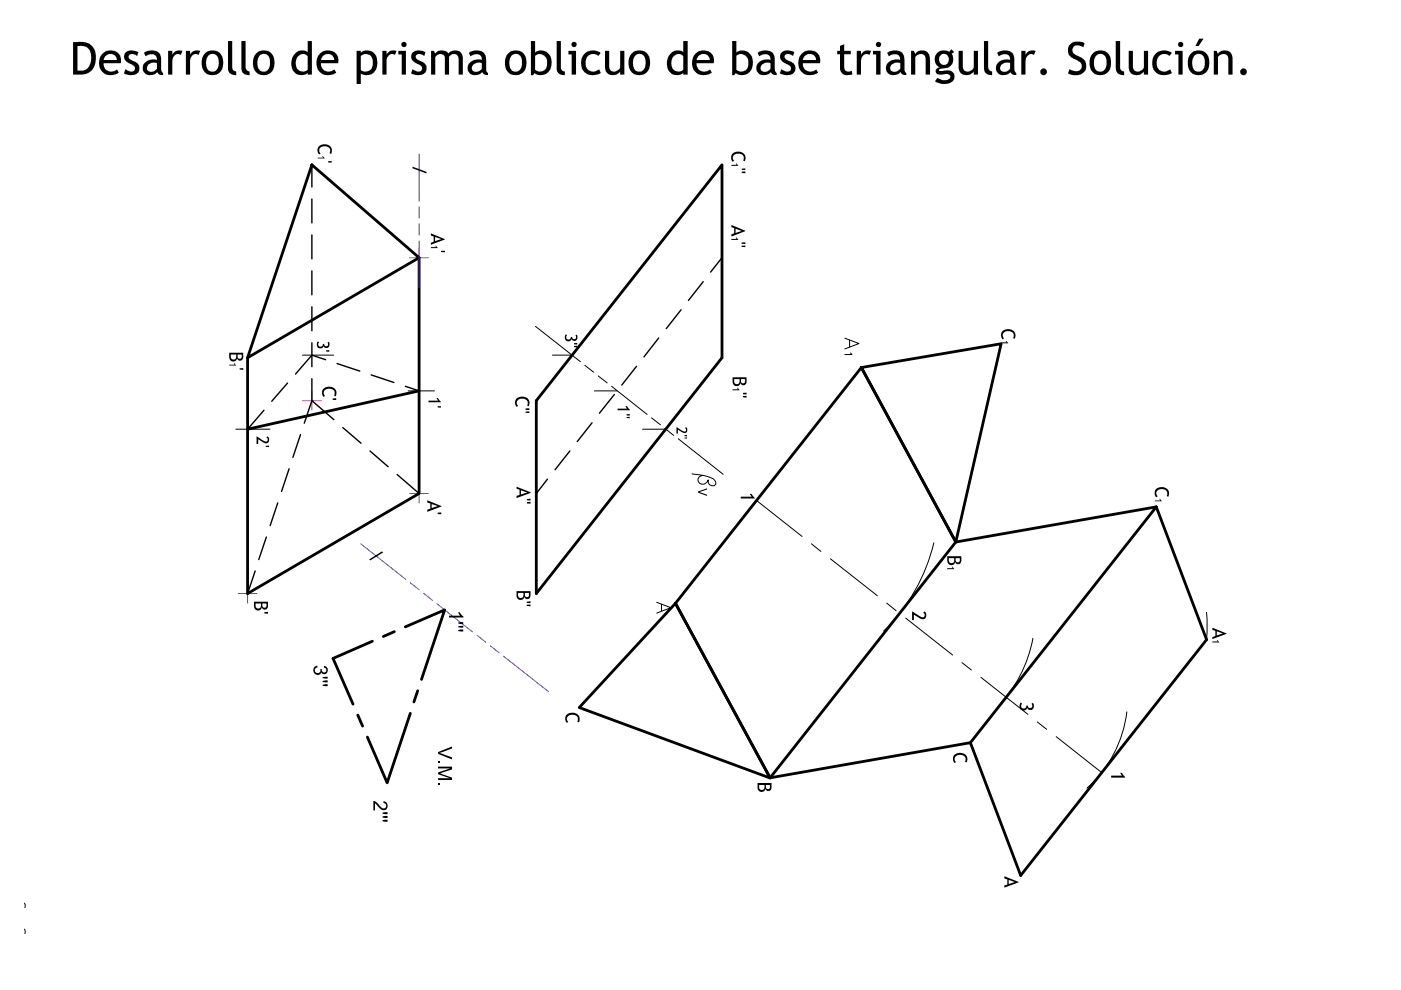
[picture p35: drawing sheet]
<svg xmlns="http://www.w3.org/2000/svg" width="297mm" height="210mm" viewBox="0 0 297 210" stroke-linecap="round" stroke-linejoin="round" font-family="sans-serif">
<defs><g id="words">
<text font-size="2.9" x="4.7" y="207.4" transform="rotate(-90 4.7 207.4)">www.ingverger.com.ar</text>
</g></defs>
<g fill="#000">
<path d="M26.6 11.2a2.48 2.48 0 0 1 2.7-.2l-.2 .9a1.11 1.11 0 0 0-1.8 .1l.2 .5 .9 .5a1.51 1.51 0 0 1 1.1 1.9 1.51 1.51 0 0 1-1.8 1l-.9-.1-.5-.3 .3-.8 .4 .2a.89 .89 0 0 0 1 .3 .89 .89 0 0 0 .6-.9l-.3-.4-1.2-.7a1.37 1.37 0 0 1-.5-2zM35.6 10.8h.9v.8l.1-.1a1.7 1.7 0 0 1 2.1-.7l-.4 .9a1.22 1.22 0 0 0-1.3 .1 1.22 1.22 0 0 0-.5 1.1v2.9h-.9zM39.4 10.8h.9v.8l.1-.2a1.76 1.76 0 0 1 2.1-.6l-.4 .9a1.22 1.22 0 0 0-1.3 .1 1.22 1.22 0 0 0-.5 1.1v2.9h-.9zM48.3 8.7h.9v5.6a.87 .87 0 0 0 .9 .8v.8l-.8-.1a1.3 1.3 0 0 1-1-1.4zM51.2 8.7h.9v5.7l.3 .6 .5 .1v.8l-.8-.1a1.3 1.3 0 0 1-.9-1.4zM81.1 10.8h.9v.7a1.7 1.7 0 0 1 2.1-.7l-.4 .9a1.2 1.2 0 0 0-1.3 0 1.2 1.2 0 0 0-.4 1.2v2.9h-.9zM87.4 11.2a2.42 2.42 0 0 1 2.8-.2l-.2 .9a1.11 1.11 0 0 0-1.9 .1l.2 .5 1 .5a1.51 1.51 0 0 1 1.1 1.9 1.51 1.51 0 0 1-1.8 1l-1-.1-.4-.3 .3-.8 .2 .1a1.06 1.06 0 0 0 1.8-.3 1.38 1.38 0 0 0-1.2-1.1l-.4-.2a1.4 1.4 0 0 1-.5-2zM91.4 10.8h.6l.3 .6a1.78 1.78 0 0 1 2.8 0l.2-.3a1.67 1.67 0 0 1 1.9-.3 1.67 1.67 0 0 1 .9 1.7v3.3h-.9v-3.2a1.06 1.06 0 0 0-.7-1.1 1.06 1.06 0 0 0-1.3 .6v3.7h-.9v-3.5a1.08 1.08 0 0 0-.9-.8 1.08 1.08 0 0 0-1.1 .6v3.7h-.9zM118 8.7h.9v5.6a.8 .8 0 0 0 .9 .8v.8l-.8-.1a1.3 1.3 0 0 1-1-1.4zM123.9 11.5l.7-.6 1.5-.2 1.2 .5-.4 .6h-.1a1.72 1.72 0 0 0-2 0 1.72 1.72 0 0 0-.6 1.9v.4a1.69 1.69 0 0 0 2.8 .6l.4 .8-1.6 .4-1.1-.1-1-.7-.3-.7-.2-1.2 .2-.9zM128.3 10.8h.9v3.2a1.18 1.18 0 0 0 .9 1.2 1.18 1.18 0 0 0 1.3-.8l.1-3.6h.9v5h-.9v-.7l-.3 .4a1.71 1.71 0 0 1-2 .3 1.71 1.71 0 0 1-.9-1.7zM165.7 11.2a2.47 2.47 0 0 1 2.7-.2l-.3 .9a1.11 1.11 0 0 0-1.8 .1l.2 .5 1 .5a1.51 1.51 0 0 1 1.1 1.9 1.51 1.51 0 0 1-1.8 1l-1.4-.4 .3-.8 .2 .1a1.18 1.18 0 0 0 1.8-.1 1.07 1.07 0 0 0-1-1.2l-.6-.3a1.31 1.31 0 0 1-.4-2z"/>
<path d="M178.1 9.7l.9-.3v1.4h1.4v.7h-1.4v2.5a1 1 0 0 0 .4 1.1 1 1 0 0 0 1.2-.1l.1 .8-.7 .1a1.47 1.47 0 0 1-1.9-1.5v-2.9h-.6v-.7h.6zM181.7 10.8h.8v.8l.1-.1a1.7 1.7 0 0 1 2.1-.7l-.4 .9a1.22 1.22 0 0 0-1.3 .1 1.22 1.22 0 0 0-.5 1.1v2.9h-.8zM193.2 10.8h.6l.3 .7a1.72 1.72 0 0 1 2.1-.7 1.72 1.72 0 0 1 1 1.9v3.1h-.9v-2.9a1.17 1.17 0 0 0-.8-1.4 1.17 1.17 0 0 0-1.4 .6v3.7h-.9zM203.2 10.8h.9v3.2a1.16 1.16 0 0 0 1 1.2 1.16 1.16 0 0 0 1.3-.9l.1-3.5h.8v5h-.8v-.7l-.3 .4a1.71 1.71 0 0 1-2 .3 1.71 1.71 0 0 1-1-1.7zM208.6 8.7h.9v5.6l.2 .5 .7 .3v.8l-1.1-.2a1.49 1.49 0 0 1-.7-1.3zM216.5 10.8h.9v.8l.1-.1a1.7 1.7 0 0 1 2.1-.7l-.4 .9a1.22 1.22 0 0 0-1.3 .1 1.22 1.22 0 0 0-.5 1.1v2.9h-.9zM226.7 9.6l.4-.4a2.97 2.97 0 0 1 2.9 0l-.3 .8-.5-.2a1.16 1.16 0 0 0-1.8 .9 1.34 1.34 0 0 0 1.1 1.1l1.1 .6a1.99 1.99 0 0 1 .5 2.4 1.99 1.99 0 0 1-2.2 1.1h-.7l-.8-.4 .4-.9 .9 .4a1.19 1.19 0 0 0 1.6-.7 1.19 1.19 0 0 0-1-1.5l-.9-.5a1.88 1.88 0 0 1-.7-2.7zM236.6 8.7h.9v5.6a.8 .8 0 0 0 .8 .8v.8l-.8-.1a1.39 1.39 0 0 1-.9-1.4zM239.3 10.8h.9v3.2a1.16 1.16 0 0 0 1 1.2 1.16 1.16 0 0 0 1.3-.9v-3.5h.9v5h-.9v-.7l-.3 .4a1.71 1.71 0 0 1-1.9 .3 1.71 1.71 0 0 1-1-1.7zM244.9 11.5l.8-.6 1.5-.2 1.3 .5-.5 .6h-.1a1.71 1.71 0 0 0-2.1 0 1.71 1.71 0 0 0-.5 2 1.67 1.67 0 0 0 1.1 1.3 1.67 1.67 0 0 0 1.7-.4l.4 .8-1.2 .4h-1.3l-1.1-.7-.5-.9-.1-1.4 .2-.7zM257.3 10.8h.6l.3 .7a1.69 1.69 0 0 1 2.1-.7 1.69 1.69 0 0 1 1 1.9v3.1h-.9v-2.9a1.15 1.15 0 0 0-.6-1.4 1.15 1.15 0 0 0-1.5 .5l-.1 3.8h-.9zM67.4 33.4h1.1l-.2-.3h.2l.3 .5h-1.4z"/>
<path d="M69.6 34.2l.7-.1v.4l-.7-.1zM67.6 31.1l.9-.5 1.2 .2 .6 .6-.1 1.2-.3-.1 .1-.7-.2-.5-.5-.2-.8-.1-.8 .5v.6l.3 .4-.4 .3-.3-.7v-.5zM87.5 35.3l2.9 1.1v.4l-2.9-1.1zM155.1 35h1.1l-.2-.3h.2l.3 .5h-1.4zM157.3 35.8l.7-.1v.4l-.7-.1zM157.3 36.4h.7v.3h-.7zM155.3 32.6l.9-.4 1.1 .1 .7 .6 .1 .8-.2 .5-.3-.1 .1-.9-.3-.4-.6-.2h-.6l-.8 .4v.6l.3 .5-.3 .2-.4-.6v-.7zM91.4 52.4h1.1l-.2-.3h.2l.3 .5h-1.4zM93.5 53.2h.8v.3h-.8zM155.1 50.7h1.1l-.2-.3h.2l.3 .5h-1.4zM157.2 51.4h.8v.4l-.8-.1zM157.2 52.1h.8v.3h-.8z"/>
<path d="M48.6 77.3h1.1l-.2-.3h.2l.4 .5h-1.5zM50.8 78.1l.8-.1v.4l-.8-.1zM67.4 72.4l.2 .1-.1 .5a.49 .49 0 0 0 .5 .5 .49 .49 0 0 0 .5-.6h.2l.1 .4 .4 .1a.43 .43 0 0 0 .4-.3 .43 .43 0 0 0-.2-.5l.3-.1 .2 .2v.6l-.3 .4-.6 .1-.4-.4-.3 .4-.6 .1-.4-.3-.1-.3v-.5zM69.1 74.3l.7-.1v.4l-.7-.1zM120 70.9l.2 .2-.1 .6 .2 .3 .6-.1 .1-.5h.3l.1 .3 .4 .2a.46 .46 0 0 0 .3-.3 .46 .46 0 0 0-.1-.5l.2-.2 .2 .3v.6l-.2 .4-.5 .1-.5-.4-.3 .3-.5 .2-.3-.1-.3-.5v-.5zM121.7 72.8l.7-.1v.4l-.7-.1zM121.7 73.3h.7v.3h-.7zM212.3 72.6h1.1l-.2-.3h.2l.4 .5h-1.5zM212.5 70.2l.9-.4h.7l.6 .2 .6 .7-.2 1.1-.3-.1 .1-.8-.2-.4-.6-.3h-.7l-.7 .5-.1 .5 .3 .5-.3 .3-.4-.9zM54.4 92.5l1.9 1.1 .4-.1v-.5l-.2-.3 .2-.2 .4 .5-.1 .6-.3 .4h-.4l-1.6-.9v1h-.3zM56.3 94.5h.7v.3l-.7-.1zM70.5 84.5l.8-.1v.4h-.8z"/>
<path d="M68.5 82.5l.4-.3 .7-.2 1.2 .2 .5 .8-.1 1-.4-.1 .2-.9-.3-.3-.5-.2-.6-.1-.6 .2-.3 .3-.1 .5 .3 .5-.3 .2-.3-.5v-.6zM90.8 84.9h2.1l-.4-.5h.4l.6 .9h-2.7zM92.8 86.1h.7v.3h-.7zM111.4 86.6h.8v.3h-.8zM111.4 87.3l.8-.1v.4l-.8-.1zM109.5 84.5l.9-.4h.6l.6 .2 .6 .7-.1 1.1-.3-.1 .1-.8-.3-.4-.6-.3h-.6l-.8 .5v.6l.3 .4-.3 .3-.4-.9zM130.9 86.6h2l-.3-.5h.3l.7 .9h-2.7zM132.8 87.8h.7v.3h-.7zM132.8 88.4h.7v.3l-.7-.1zM143.4 90.6l1.5 .9a.39 .39 0 0 0 .6-.2 .39 .39 0 0 0-.3-.6l.3-.1 .2 .3v.5l-.2 .4h-.6l-1.2-.7v.8h-.3zM145.1 92.3l.6-.1v.3h-.6zM145.1 92.8l.6-.1v.3l-.6-.1z"/>
<path d="M155.3 82.5h1.2l-.2-.3h.2l.3 .5h-1.5zM157.5 83.3h.8v.3h-.8zM157.5 84l.8-.1v.4l-.8-.1zM78.3 118.6l2.7-1.7 .2 .2-2.7 1.7zM92.8 108.7h.8v.3h-.8zM111.7 105.8l.8-.1v.4h-.8zM111.7 106.5l.8-.1v.4h-.8zM148 104.2l1.9-.7v.3l-1.6 .5 1.6 .6v.2l-1.9-.6zM157.1 105.3h2.2l-.3-.6h.3l.8 1h-3zM244.9 106.1h1.1l-.2-.3h.2l.3 .5h-1.4zM245 103.8l.4-.3 .6-.2h.6l.7 .2 .5 .7-.1 1.1-.3-.1 .1-.8-.4-.5-1.1-.2-.3 .1-.5 .4v.5l.2 .5-.2 .2-.4-.6zM56 129.8l.8-.1v.4h-.8z"/>
<path d="M95.2 130.5h2.4l-.5-.7h.4l.8 .9v.2h-3.1zM97.2 132l1-.1v.4l-1-.1zM97.2 132.8l1-.1v.4l-1-.1zM97.2 133.6l1-.1v.4l-1-.1zM111.7 127.6l.8-.1v.4l-.8-.1zM111.7 128.2h.8v.4l-.8-.1zM193.4 129.7l2.1 1.2 .4-.1 .1-.2v-.5l-.3-.2 .3-.2 .4 .5-.1 .7-.4 .4h-.4l-1.7-1v1.2h-.4zM200.8 120.5h1.2l-.2-.3h.2l.3 .5h-1.5zM257 136h1.2l-.2-.3h.2l.3 .5h-1.5zM66.6 141.5l.7-.4v.4l-.5 .4v.4l.2 .3h.7l.2-.3v-.5l.3 .1 .2 .5 .3 .2a.51 .51 0 0 0 .5-.5 .51 .51 0 0 0-.5-.6v-.3l.6 .3 .2 .5-.2 .6-.3 .3h-.5l-.4-.4-.2 .4-.6 .2-.5-.2-.3-.4-.1-.5zM68.4 143.6l1.1-.1v.4l-1.1-.1zM68.4 144.4l1.1-.1v.4l-1.1-.1z"/>
<path d="M68.4 145.2l1.1-.1v.4l-1.1-.1zM92.9 159.5l2.9-1.2v.4l-2.6 .9 2.6 1v.4l-2.9-1.2zM120 151.7l.8-.5 .8-.1 .6 .2 .7 .7v.9l-.2 .2-.3-.1 .1-.8-.2-.4-.5-.2-.7-.1-.5 .2-.3 .3-.1 .5 .3 .6-.3 .2-.4-.7zM216.4 149l.3 .2-.2 .6 .3 .4 .6-.1 .2-.5h.3l.3 .5h.5l.2-.3-.2-.6 .2-.2 .3 .4v.7l-.5 .4h-.6l-.3-.4-.5 .5h-.6l-.3-.2-.2-.6zM79.2 169.8l.6 .3 1.1 1.1 .5 .2 .4-.3 .1-.4-.2-.3-.4-.1v-.4l.5 .1 .4 .6-.2 .8-.4 .4-.6-.1-1.5-1.4v1.5h-.3zM81.1 172.3l1.1-.1v.4l-1.1-.1zM81.1 173.1l1.1-.1v.4l-1.1-.1zM81.1 173.9l1.1-.1v.4l-1.1-.1zM92.9 161.4h.4v.5h-.4zM92.9 166.1h.4v.4h-.4zM92.9 162.5h2.9v.6l-2.5 .9 2.5 .9v.5h-2.9v-.4h2.5l-2.5-.8v-.4l2.5-.9h-2.5zM202.3 160.1l.4-.3 .6-.2 1.2 .2 .6 .8-.1 1-.4-.1 .1-.8-.3-.4-1.1-.3-.8 .5-.1 .6 .3 .5-.4 .1-.3-.8z"/>
<path d="M235.6 164.5h2.3l-.4-.6h.4l.6 1h-2.9z"/>
<path d="M15.5 8.9h2l1.1 .2 1 .7 .5 .9 .2 .9-.1 2.1-.8 1.3-.8 .5-1.1 .3h-2zM16.4 9.8v5.1l.9 .1a2.36 2.36 0 0 0 2-2.7l-.2-1.5-.5-.7-.9-.3z"/>
<path d="M21.6 11.5l.8-.6 .7-.2h.9l.9 .4 .5 .5 .2 .7v1.1h-3.6a1.66 1.66 0 0 0 .9 1.7 1.66 1.66 0 0 0 1.9-.4l.3 .7-1.1 .5h-.8a2.64 2.64 0 0 1-1.6-4.4zM22.4 11.8l-.4 .9h2.8a1.37 1.37 0 0 0-.9-1.2 1.37 1.37 0 0 0-1.5 .3z"/>
<path d="M30.5 11.2l1.3-.5 1.4 .2a1.75 1.75 0 0 1 1 1.9v1.9l.1 .6 .3 .2v.4a1.08 1.08 0 0 1-1.2-.6l-.8 .5a1.62 1.62 0 0 1-2.3-1 1.62 1.62 0 0 1 1.4-2.1l1.1-.1a.26 .26 0 0 0 .4 .1 .26 .26 0 0 0 0-.4 1.37 1.37 0 0 0-2.3-.3zM31.5 13.7a.92 .92 0 0 0-.2 1.3 .92 .92 0 0 0 1.3 .1l.7-.5v-1.2l-.3-.1a1.75 1.75 0 0 0-1.5 .4z"/>
<path d="M43.4 11.3l.8-.5 1.1-.1 .5 .1 .9 .6 .5 .7 .1 1.5-.1 .9-.7 .9-.7 .4-.8 .1-.9-.1-.8-.6-.5-1v-1.3l.1-.8zM44.3 11.7l-.5 .9-.1 1.1a1.33 1.33 0 0 0 1.4 1.5 1.33 1.33 0 0 0 1.3-1.6v-.7a1.32 1.32 0 0 0-.7-1.3 1.32 1.32 0 0 0-1.4 .1z"/>
<path d="M54.4 11.2l1.2-.5h.9l.9 .5 .4 .5 .4 1-.1 1.4-.4 1-.7 .6-1 .2h-.8l-.5-.3-.7-.7-.3-.9-.1-1.1 .2-.8zM55.2 11.7l-.6 1 .1 1.6a1.33 1.33 0 0 0 1.6 .8 1.33 1.33 0 0 0 .9-1.5v-1a1.26 1.26 0 0 0-.7-1.1 1.26 1.26 0 0 0-1.3 .2z"/>
<path d="M62.6 11.3l.2-.1a1.98 1.98 0 0 1 2.4-.1v-2.4h.9v7.1h-.9v-.3l-.5 .3-.9 .1a2.42 2.42 0 0 1-1.8-3.6zM63.4 11.8h-.1a2.07 2.07 0 0 0 .3 3.3 1.42 1.42 0 0 0 1.6-.3v-2.8a1.29 1.29 0 0 0-1.8-.2z"/>
<path d="M67.7 11.5l.8-.6 .6-.2h1l1.1 .6 .5 1v1.1h-3.7l.1 .3a1.64 1.64 0 0 0 1.1 1.4 1.64 1.64 0 0 0 1.7-.4l.3 .7-1 .5h-.9a2.64 2.64 0 0 1-1.6-4.4zM68.5 11.8l-.4 .9h2.8a1.37 1.37 0 0 0-.9-1.2 1.37 1.37 0 0 0-1.5 .3z"/>
<path d="M75.6 10.8h.9v.4a2.18 2.18 0 0 1 2.5-.2 2.18 2.18 0 0 1 1 2.3l-.2 1.2-.8 1.1-.8 .3h-.6l-1.1-.3v2.2h-.9zM76.5 11.9v2.9a1.6 1.6 0 0 0 1.9 .1 1.6 1.6 0 0 0 .6-1.8 1.49 1.49 0 0 0-.8-1.5 1.49 1.49 0 0 0-1.7 .3z"/>
<path d="M85.1 9.4a.55 .55 0 0 1 1.1 0 .55 .55 0 0 1-1.1 0zM84.5 10.8h1.6v5h-.9v-4.3h-.7z"/>
<path d="M99.4 11.2l.9-.4 1.1-.1 .6 .1 .7 .5 .3 .9 .1 2.7 .4 .6v.4a1.08 1.08 0 0 1-1.3-.6l-.7 .5a1.62 1.62 0 0 1-2.3-1 1.62 1.62 0 0 1 1.4-2.1l.6-.1 1 .1a1.2 1.2 0 0 0-.7-1.1 1.2 1.2 0 0 0-1.3 .1l-.4 .3zM100.4 13.7a.92 .92 0 0 0-.2 1.3 .92 .92 0 0 0 1.3 .1l.7-.5v-1.2l-1-.1z"/>
<path d="M107.9 11.2l1.1-.5h.9l.9 .5 .5 .5 .3 1-.1 1.4-.4 1-.7 .6-.9 .2h-.8l-.6-.3-.7-.7-.3-.9v-1.1l.1-.8zM108.6 11.7l-.5 .6-.1 .6 .2 1.6a1.32 1.32 0 0 0 1.6 .6 1.32 1.32 0 0 0 .9-1.5l-.1-1a1.26 1.26 0 0 0-.7-1.1 1.26 1.26 0 0 0-1.3 .2z"/>
<path d="M112.6 8.7h.9v2.5l.9-.5h.8l1 .5 .6 .9 .2 1-.2 1.4-.4 .6-.9 .7-1 .1-1.2-.4-.3 .4h-.4zM113.5 11.8v3a1.52 1.52 0 0 0 1.8 .2 1.52 1.52 0 0 0 .7-1.7v-.1a1.55 1.55 0 0 0-.8-1.5 1.55 1.55 0 0 0-1.7 .1z"/>
<path d="M121.1 9.4a.6 .6 0 0 1 1.2 0 .6 .6 0 0 1-1.2 0zM120.5 10.8h1.6v5h-.9v-4.3h-.7z"/>
<path d="M133.9 11.3l.8-.5 1.1-.1 .5 .1 .9 .6 .5 .7 .1 1.5-.1 .9-.7 .9-.6 .4-1 .1-.8-.1-.7-.6-.5-1-.1-1.3 .1-.8zM134.7 11.8l-.4 .5-.1 .7 .2 1.3a1.31 1.31 0 0 0 1.6 .8 1.31 1.31 0 0 0 .9-1.5l-.1-1a1.25 1.25 0 0 0-.8-1.1 1.25 1.25 0 0 0-1.3 .3z"/>
<path d="M142.2 11.3l.2-.1a1.99 1.99 0 0 1 2.5-.1v-2.4h.9v7.1h-.9v-.3l-.6 .3-.9 .1a2.42 2.42 0 0 1-1.9-3.4zM143 11.8a2.15 2.15 0 0 0 .2 3.3h.1a1.32 1.32 0 0 0 1.6-.3v-2.8a1.29 1.29 0 0 0-1.9-.2z"/>
<path d="M147.3 11.5l.9-.6 .6-.2h.9l1 .5 .6 1.1v1.1h-3.6v.3a1.64 1.64 0 0 0 1.1 1.4 1.64 1.64 0 0 0 1.7-.4l.4 .7-1 .5h-1a2.64 2.64 0 0 1-1.6-4.4zM148.3 11.7l-.5 .6-.1 .4h2.8a1.37 1.37 0 0 0-.8-1.2 1.37 1.37 0 0 0-1.4 .2z"/>
<path d="M155.2 8.7h.9v2.5l1-.5 1 .1 .9 .7 .5 .8 .1 1.5-.4 1.1-.5 .6-1.3 .4a1.7 1.7 0 0 1-1.4-.4l-.3 .4h-.5zM156.1 11.8v3a1.52 1.52 0 0 0 1.9 .2 1.52 1.52 0 0 0 .7-1.7v-.1a1.55 1.55 0 0 0-.9-1.5 1.55 1.55 0 0 0-1.7 .1z"/>
<path d="M160.6 11.2l1.3-.5h.7l.8 .3a1.76 1.76 0 0 1 .9 1.8v2.1l.4 .6v.4a1.08 1.08 0 0 1-1.3-.6l-.3 .3-.7 .3a1.59 1.59 0 0 1-2-1.2 1.59 1.59 0 0 1 1.3-1.9l.6-.2 1.1 .1a1.2 1.2 0 0 0-.7-1.2 1.2 1.2 0 0 0-1.3 .2l-.4 .3zM161.6 13.7a.92 .92 0 0 0-.2 1.3 .92 .92 0 0 0 1.3 .1l.7-.5v-1.2l-1-.1z"/>
<path d="M169.8 11.5l.9-.6 .6-.2h.9l.9 .4 .5 .5 .3 .7-.1 1.1h-3.6a1.66 1.66 0 0 0 1 1.7 1.66 1.66 0 0 0 1.9-.4l.3 .7-1.2 .5h-.8a2.64 2.64 0 0 1-1.6-4.4zM170.6 11.8l-.4 .9h2.8a1.37 1.37 0 0 0-.9-1.2 1.37 1.37 0 0 0-1.5 .3z"/>
<path d="M185.7 9.4a.56 .56 0 0 1 1.1 0 .56 .56 0 0 1-1.1 0zM185.1 10.8h1.6v5h-.9v-4.3h-.7z"/>
<path d="M188.1 11.2l.7-.4 1.3-.1 .6 .1 .6 .5 .4 .9 .1 2.7 .4 .6v.4a1.22 1.22 0 0 1-1.3-.6l-.7 .5a1.62 1.62 0 0 1-2.3-1 1.62 1.62 0 0 1 1.4-2.1l.6-.1 1 .1a1.23 1.23 0 0 0-.7-1.2 1.23 1.23 0 0 0-1.4 .2l-.3 .3zM189.1 13.7a.92 .92 0 0 0-.2 1.3 .92 .92 0 0 0 1.3 .1l.7-.5v-1.2l-.3-.1a1.88 1.88 0 0 0-1.5 .4z"/>
<path d="M198.7 11.2l1.1-.5h.9l.6 .3 .4-.6 .6 .6-.5 .4 .3 .9v.6l-.3 .8a1.87 1.87 0 0 1-1.4 .8l-.9 .1a.29 .29 0 0 0-.3 .1 .29 .29 0 0 0-.1 .3l1.9-.1a1.4 1.4 0 0 1 1.4 1.4 1.4 1.4 0 0 1-1.4 1.4l-1.5 .1-1.3-.6 .6-.7 .8 .5h.5a1.04 1.04 0 0 0 1.4-.9 1.82 1.82 0 0 0-1.9-.3 .8 .8 0 0 1-1.1-.4 .8 .8 0 0 1 .5-1.1h.3l-.2-.1a1.92 1.92 0 0 1-.4-3zM199.6 11.6a1.13 1.13 0 0 0-.3 1.7 1.13 1.13 0 0 0 1.7 0 1.13 1.13 0 0 0 0-1.5 1.13 1.13 0 0 0-1.4-.2z"/>
<path d="M211.4 11.2l1.3-.5h.7l.8 .3a1.76 1.76 0 0 1 .9 1.8v1.9l.1 .6 .3 .2v.4a1.08 1.08 0 0 1-1.3-.6l-.4 .3-.6 .3a1.59 1.59 0 0 1-2-1.2 1.59 1.59 0 0 1 1.3-1.9l.6-.2 1.1 .1a1.2 1.2 0 0 0-.7-1.1 1.2 1.2 0 0 0-1.3 .1l-.4 .3zM212.4 13.7a.92 .92 0 0 0-.2 1.3 .92 .92 0 0 0 1.3 .1l.7-.5v-1.2l-1-.1z"/>
<path d="M231.6 11.5l.8-.7 1.2-.1 .9 .3 .6 .5 .4 1v1.6l-.4 1-.6 .5a2.35 2.35 0 0 1-2.6-.1 2.35 2.35 0 0 1-.9-2.5l.1-.8zM232.6 11.6l-.6 .8v1.5a1.33 1.33 0 0 0 1.5 1.3 1.33 1.33 0 0 0 1.1-1.6v-.9a1.28 1.28 0 0 0-2-1.1z"/>
<path d="M249.8 9.4a.55 .55 0 0 1 1.1 0 .55 .55 0 0 1-1.1 0zM249.1 10.8h1.6v5h-.8v-4.3h-.8z"/>
<path d="M252.4 11.5l.5-.5 .9-.3 1.1 .1 .8 .5 .6 1 .1 1.1-.2 1.1-.6 .9-1 .5h-.6l-.8-.1-.8-.6-.3-.5-.3-.9 .2-1.6zM253.4 11.7l-.6 1 .1 1.4a1.32 1.32 0 0 0 1.5 1.1 1.32 1.32 0 0 0 1-1.6v-1a1.26 1.26 0 0 0-.7-1.1 1.26 1.26 0 0 0-1.3 .2zM254.3 8.2h.9l-1.1 1.6h-.7z"/>
<path d="M91.4 49.5l2.9 1.3-2.9 1.1v-.4l.5-.2v-1.1l-.5-.3zM92.2 50.2v.9l1.4-.4z"/>
<path d="M155.1 47.7l2.9 1.3-2.9 1.2v-.5l.6-.2v-1.1l-.6-.2zM156 48.5v.9l1.3-.4z"/>
<path d="M48.6 74.8h3l-.1 1.3-.4 .3-.3 .1-.6-.5-.3 .6h-.8l-.3-.3-.2-.4zM50.4 75.2v.6l.4 .3a.57 .57 0 0 0 .4-.9zM48.9 75.2v.6l.3 .4h.5l.3-.2 .1-.8z"/>
<path d="M155.3 80h3l-.1 1.4-.4 .3h-.3l-.5-.5-.4 .6h-.8l-.4-.5zM157.1 80.4v.7l.4 .2a.57 .57 0 0 0 .4-.9zM155.7 80.4v.7l.2 .3h.6l.2-.2 .1-.8z"/>
<path d="M90.6 106.1l3 1.3-3 1.1v-.4l.6-.2v-1.1l-.6-.3zM91.5 106.9v.8l1.3-.4z"/>
<path d="M109.5 103.2l3 1.2v.1l-3 1.1v-.5l.7-.2v-1.1l-.7-.2zM110.4 104v.8l1.4-.4z"/>
<path d="M200.8 117.9h3v1.3l-.3 .4h-.6l-.4-.4-.2 .5-.3 .1-.7-.1-.4-.5zM202.6 118.3l.1 .8 .3 .1a.65 .65 0 0 0 .5-.9zM201.2 118.3l.1 .9 .5 .2 .4-.2 .1-.9z"/>
<path d="M53.8 127.6h3v1.2l-.3 .3-.5 .2-.2-.2-.3-.3-.3 .6h-.8l-.5-.6zM55.6 128v.5l.2 .3h.2a.57 .57 0 0 0 .5-.8zM54.2 128v.6l.2 .3 .5 .1 .3-.2 .1-.8z"/>
<path d="M109.5 125.3h3l-.1 1.3-.3 .3-.5 .1-.4-.5-.5 .7h-.7l-.5-.7zM111.3 125.7v.6l.3 .3a.58 .58 0 0 0 .5-.3 .58 .58 0 0 0 0-.6zM109.9 125.7l-.1 .5 .2 .5 .6 .1 .3-.2 .1-.9z"/>
<path d="M257 133.1l3.1 1.3-3.1 1.1v-.4l.7-.2v-1.1l-.7-.3zM258 133.8v.9l1.2-.4z"/>
<path d="M160.6 166h3l-.1 1.3-.2 .3-.6 .1-.4-.5-.4 .6-.7 .1-.5-.6zM162.4 166.4v.7l.3 .2h.4l.1-.3v-.6zM161 166.4v.7l.2 .3 .4 .1 .4-.2 .1-.9z"/>
<path d="M212.9 185.8l3 1.2v.1l-3 1.1v-.5l.7-.1v-1.1l-.7-.2zM213.9 186.5v.9l1.2-.4z"/>
<circle cx="221.3" cy="15.2" r=".71"/>
<circle cx="263.6" cy="15.2" r=".71"/>
</g>
<path d="M86.8 54.6h4M88.9 52.6v4.1M64.1 84.9h4M66.1 83v3.9M86.8 104.6h4M88.9 102.6v4.1M50.5 125.8h4M52.5 123.9v4" fill="none" stroke="#ff3f00" stroke-width=".21"/>
<g fill="none" stroke="#000" stroke-width=".3">
<path d="M66.1 35v4.7M66.1 42.2v5.1M66.1 49.8v5.1M66.1 57.4v5.1M149.1 59.7l-3.1 4M153.1 54.6l-2.4 3.1M66.1 65.1v5M66.1 72.7v5.1M69 76.3l-2.9-1-3.4 4M71.5 77.1l4.8 1.6M78.7 79.5l4.8 1.6M135 77.7l-3.2 3.9"/>
<path d="M139.7 71.7l-3.2 4M144.4 65.7l-3.1 4M56 87l-3.5 4M61 81.2l-3.4 3.9M61.3 99.4l-1.6 4.8M63.7 92.1l-1.6 4.9M66.1 80.3v4.6M70.8 89l-4.7-4.1-1.6 4.8M72.7 90.7l3.8 3.3M78.4 95.6l3.9 3.4M85.9 81.9l3 1M120.8 95.6l-3.1 4"/>
<path d="M125.5 89.6l-3.1 4M130.3 83.6l-3.2 4M56.5 113.9l-1.6 4.7M58.9 106.6l-1.6 4.8M84.2 100.6l4.7 4M116.1 101.6l-2.4 3M54.1 121.1l-1.6 4.7"/>
</g>
<g fill="none" stroke="#000" stroke-width=".59">
<path d="M66.1 35l22.8 19.6-36.4 21.2zM153.1 35v40.8l-39.4 50v-40.9zM88.9 54.6v50l-36.4 21.2v-50M182.6 77.9l29.7-5-9.7 42zM182.6 77.9l-39.4 50M182.6 77.9l20 37M88.9 82.9l-36.4 8.1M245.2 107.5l10.6 28.1-39.4 50-10.7-28.1-42.4 7.4-20.1-37M245.2 107.5l-42.6 7.4-39.3 50M245.2 107.5l-39.5 50M79 136l-8.4 3.6 4.2 9.7M83.6 133.9l-2.3 1"/>
<path d="M85.9 132.9l8.4-3.6-4.9 14.7M143.2 127.9l20.1 37.1-40.5-15zM75.9 151.6l1 2.4M87 151.2l-4.9 14.8-4.2-9.7M88.6 146.5l-.8 2.3"/>
</g>
<g fill="none" stroke="#000" stroke-width=".21">
<path d="M64.1 75.3h6.6M113.5 69.2l9.6 7.5M117.1 75.3h4.2M124 77.5l1.9 1.4M126.8 79.7l1.9 1.5M179.1 71.7l3 1.1-3 1.2M180.1 72.1v1.5M180.3 74.8l.3 .4h-1.5M50 91h7.2M86.5 82.9h5.6M126 82.9h4.9M129.7 81.9l7.5 6"/>
<path d="M136.2 91h5M138.1 88.6l1.9 1.5M141 90.8l1.8 1.5M143.8 93l9.5 7.6M146.7 100.5l2.6 .3a4.3 4.3 0 0 1 2.3 1.1l.2 .7a.94 .94 0 0 1-1.2 .3 .94 .94 0 0 1-.4-1.1 1.05 1.05 0 0 1-1.4 .9 1.05 1.05 0 0 1-.6-1.5l.7-.4M160.4 106.1l9.7 7.6M172 115.3l2 1.6M176.1 118.5l9.9 7.8M198 115.1a38.7 38.7 0 0 1-10.6 18.7M139.2 127.7l3 1.1-3 1.2M140.3 128.1v1.4M188 127.9l2 1.6"/>
<path d="M192 131l10 7.9M219 135.3a28.8 28.8 0 0 1-7.5 14.7M255.8 129.8l.1 2.9-.1 2.9M204 140.5l2 1.6M208 143.6l9.9 7.9M219.9 153.1l2 1.5M223.9 156.2l9.7 7.6M238.9 150.9a25.8 25.8 0 0 1-8.4 16.2"/>
</g>
<path d="M88.9 32.7v10M88.9 43.8v2.5M88.9 47.4v2.5M88.9 51.1v10M76.5 115.3l9.5 7.5M87 123.6l1.9 1.4M89.8 125.8l1.9 1.5M92.6 128l7.6 6M101.1 134.7l1.9 1.5M104 136.9l1.8 1.5M106.8 139.1l9.5 7.6" fill="none" stroke="#3f00ff" stroke-width=".21"/>
<use href="#words"/>
</svg>
